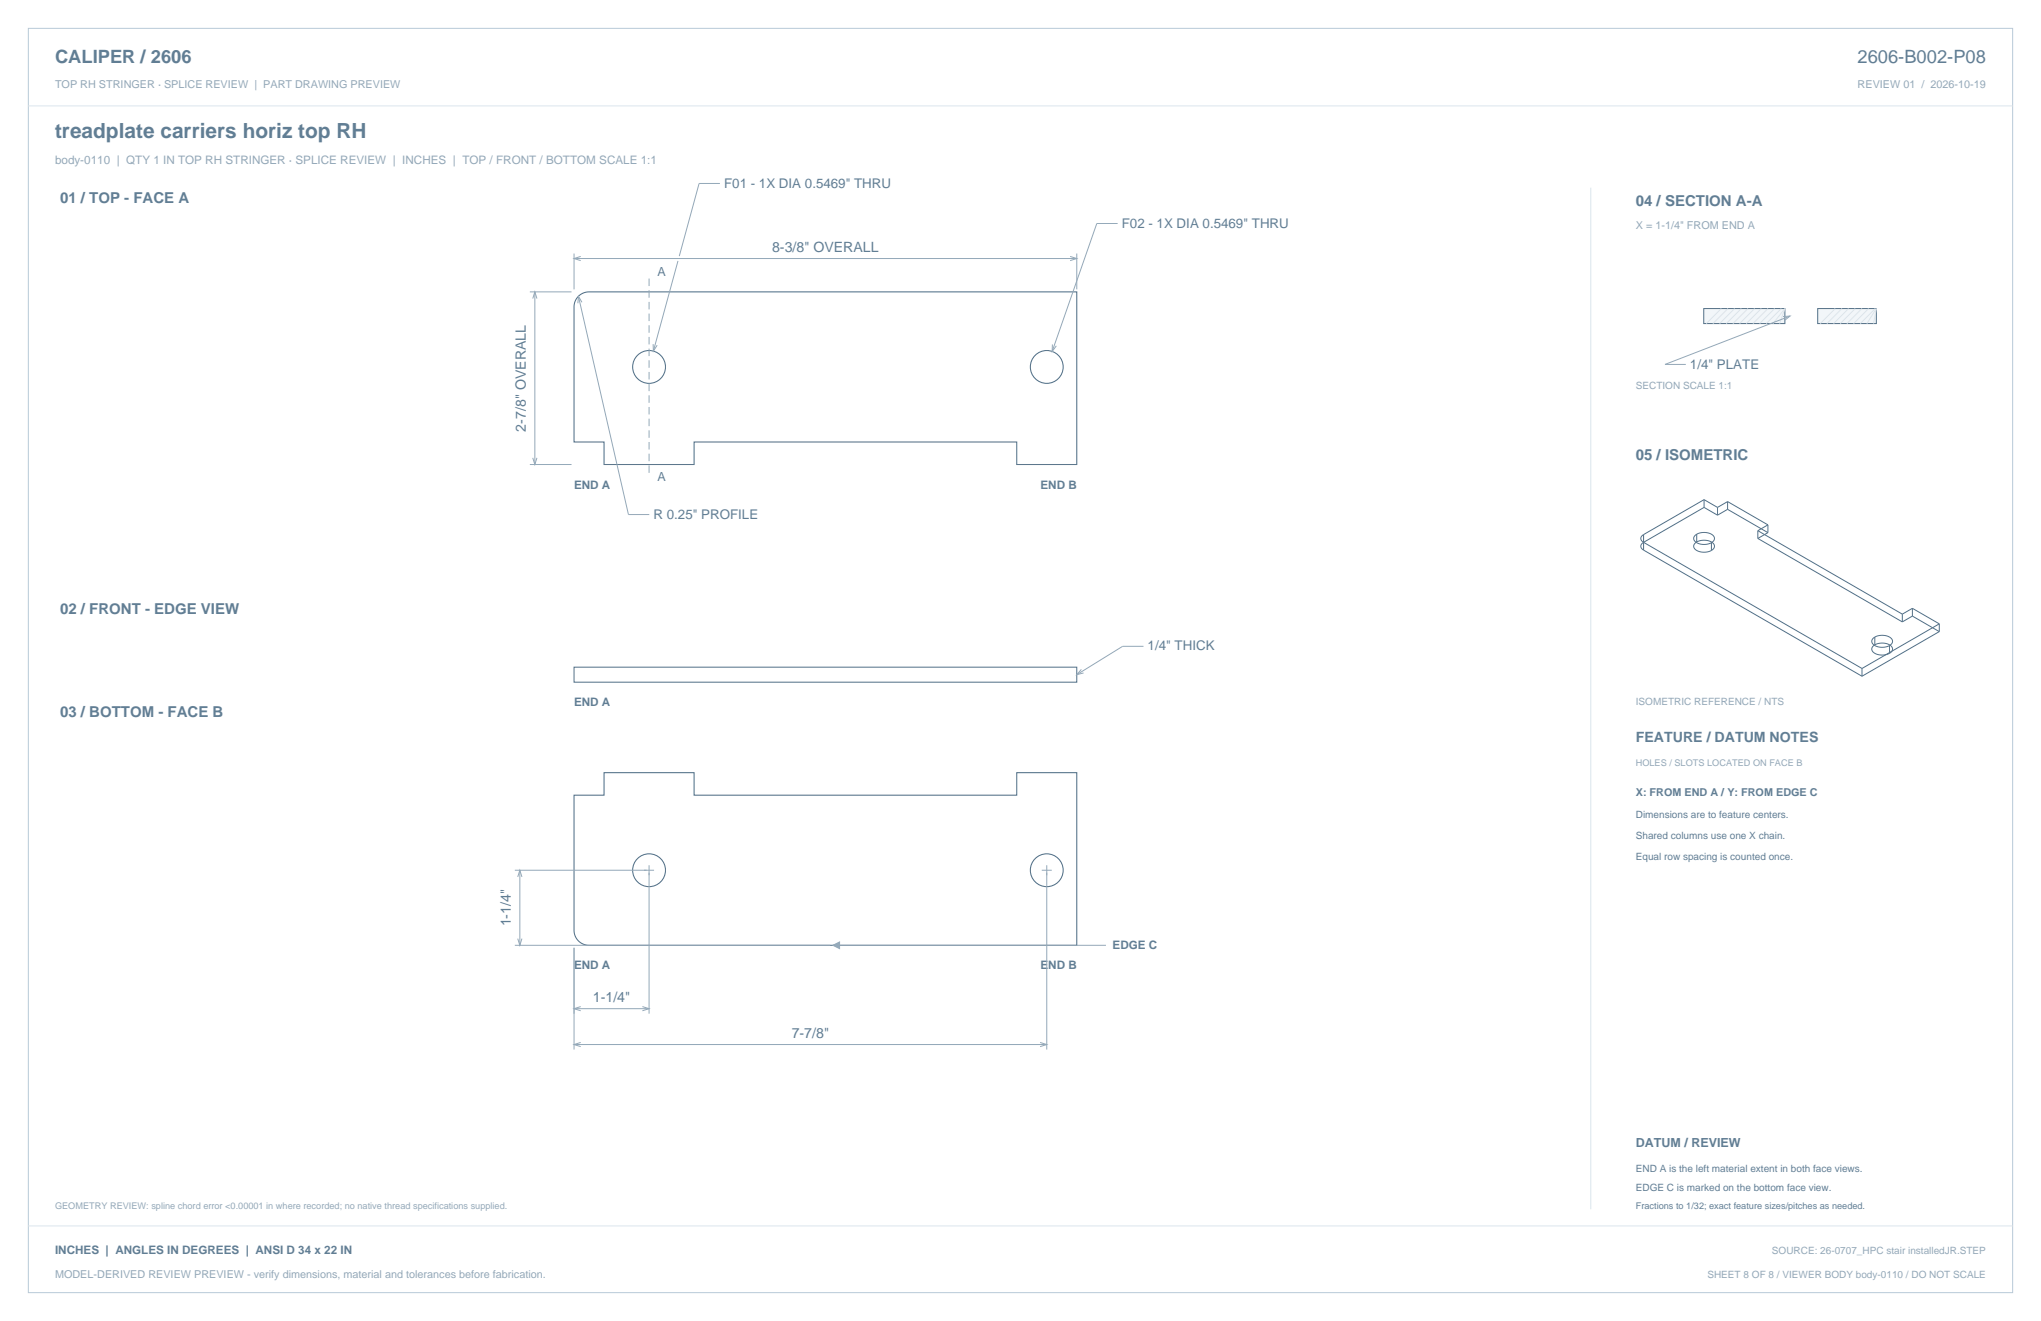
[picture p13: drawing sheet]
<svg xmlns="http://www.w3.org/2000/svg" width="864mm" height="559mm" viewBox="0 0 864 559" stroke-linecap="round" stroke-linejoin="round" font-family="sans-serif">
<defs><g id="words">
<text font-size="8.8" fill="#617e94" x="23.3" y="58.2">treadplate carriers horiz top RH</text>
<g font-size="7.8" fill="#617e94">
<text x="23.3" y="26.8">CALIPER / 2606</text>
<text x="786" y="26.8">2606-B002-P08</text>
</g>
<g font-size="6.3" fill="#617e94">
<text x="25.4" y="86.1">01 / TOP - FACE A</text>
<text x="692.1" y="87.1">04 / SECTION A-A</text>
<text x="692.1" y="194.4">05 / ISOMETRIC</text>
<text x="25.4" y="259.6">02 / FRONT - EDGE VIEW</text>
<text x="25.4" y="303.4">03 / BOTTOM - FACE B</text>
</g>
<g font-size="6" fill="#617e94">
<text x="326.7" y="106.5">8-3/8&quot; OVERALL</text>
<text x="222.4" y="182.5" transform="rotate(-90 222.4 182.5)">2-7/8&quot; OVERALL</text>
<text x="692.1" y="314">FEATURE / DATUM NOTES</text>
<text x="216.1" y="391.9" transform="rotate(-90 216.1 391.9)">1-1/4&quot;</text>
<text x="250.9" y="423.9">1-1/4&quot;</text>
<text x="335" y="439">7-7/8&quot;</text>
</g>
<g font-size="5.6" fill="#617e94">
<text x="306.4" y="79.4">F01 - 1X DIA 0.5469&quot; THRU</text>
<text x="474.7" y="96.3">F02 - 1X DIA 0.5469&quot; THRU</text>
<text x="715.1" y="155.9">1/4&quot; PLATE</text>
<text x="276.5" y="219.4">R 0.25&quot; PROFILE</text>
<text x="485.6" y="275.2">1/4&quot; THICK</text>
</g>
<g font-size="5.3" fill="#617e94">
<text x="278.2" y="116.8">A</text>
<text x="278.2" y="203.6">A</text>
<text x="692.1" y="485.1">DATUM / REVIEW</text>
</g>
<text font-size="4.9" fill="#93a8b9" x="23.3" y="69.5">body-0110 | QTY 1 IN TOP RH STRINGER · SPLICE REVIEW | INCHES | TOP / FRONT / BOTTOM SCALE 1:1</text>
<g font-size="4.9" fill="#617e94">
<text x="242.9" y="206.7">END A</text>
<text x="440.2" y="206.7">END B</text>
<text x="242.9" y="298.4">END A</text>
<text x="470.8" y="401.6">EDGE C</text>
<text x="242.9" y="409.8">END A</text>
<text x="440.2" y="409.8">END B</text>
<text x="23.3" y="530.6">INCHES | ANGLES IN DEGREES | ANSI D 34 x 22 IN</text>
</g>
<g font-size="4.6" fill="#93a8b9">
<text x="23.3" y="37">TOP RH STRINGER · SPLICE REVIEW | PART DRAWING PREVIEW</text>
<text x="786" y="37">REVIEW 01 / 2026-10-19</text>
<text x="692.1" y="97">X = 1-1/4&quot; FROM END A</text>
<text x="23.3" y="540.5">MODEL-DERIVED REVIEW PREVIEW - verify dimensions, material and tolerances before fabrication.</text>
</g>
<text font-size="4.6" fill="#617e94" x="692.1" y="336.9">X: FROM END A / Y: FROM EDGE C</text>
<g font-size="4.2" fill="#93a8b9">
<text x="692.1" y="164.7">SECTION SCALE 1:1</text>
<text x="692.1" y="298.1">ISOMETRIC REFERENCE / NTS</text>
<text x="749.7" y="530.6">SOURCE: 26-0707_HPC stair installedJR.STEP</text>
<text x="722.4" y="540.5">SHEET 8 OF 8 / VIEWER BODY body-0110 / DO NOT SCALE</text>
</g>
<g font-size="4.2" fill="#617e94">
<text x="692.1" y="346.1">Dimensions are to feature centers.</text>
<text x="692.1" y="354.9">Shared columns use one X chain.</text>
<text x="692.1" y="363.7">Equal row spacing is counted once.</text>
<text x="692.1" y="495.7">END A is the left material extent in both face views.</text>
<text x="692.1" y="503.8">EDGE C is marked on the bottom face view.</text>
</g>
<g font-size="3.9" fill="#93a8b9">
<text x="692.1" y="323.8">HOLES / SLOTS LOCATED ON FACE B</text>
<text x="23.3" y="511.5">GEOMETRY REVIEW: spline chord error &lt;0.00001 in where recorded; no native thread specifications supplied.</text>
</g>
<text font-size="3.9" fill="#617e94" x="692.1" y="511.5">Fractions to 1/32; exact feature sizes/pitches as needed.</text>
</g></defs>
<path d="M12 12h839.6v534.8h-839.6z" fill="none" stroke="#b8cad8" stroke-width=".42"/>
<path d="M12 44.8h839.6M673.1 79.4v432.1" fill="none" stroke="#dbe5ed" stroke-width=".42"/>
<g fill="none" stroke="#536f85" stroke-width=".44">
<path d="M244.7 125.3l2.1-1.3 2.4-.5h206.4v73h-25.4v-9.5h-136.5v9.5h-38.1v-9.5h-12.7v-57.3l.5-2.5zM242.9 336.4h12.7v-9.6h38.1v9.6h136.5v-9.6h25.4v73.1h-206.4l-1.8-.3-1.7-.8-1.4-1.2-1-1.8-.4-1.8z"/>
<circle cx="274.6" cy="155.2" r="6.9"/>
<circle cx="442.9" cy="155.2" r="6.9"/>
<circle cx="274.6" cy="368.1" r="6.9"/>
<circle cx="442.9" cy="368.1" r="6.9"/>
</g>
<g fill="none" stroke="#93a8b9" stroke-width=".42">
<path d="M304.6 77.6h-8.8l-8.4 30.7M472.9 94.5h-8.8l-18.9 54.2M242.9 107.2v15.2M242.9 109.4h212.7M245.7 108.5l-2.8 .9 2.8 .8M286.9 110.4l-10.4 38.1M452.8 108.5l2.8 .9-2.8 .8M455.6 107.2v15.2M224.2 123.5h17.6M225.4 126.3l.9-2.8 .9 2.8M226.3 123.5v73M244.7 125.3l21.2 92.4h8.8"/>
<path d="M246.2 127.9l-1.5-2.6-.2 3M276.4 145.6l.1 2.9 1.6-2.5M445.3 145.7l-.1 3 1.8-2.4M224.2 196.5h17.6M225.4 193.7l.9 2.8 .9-2.8M483.8 273.4h-8.8l-19.4 12M457.5 283.2l-1.9 2.2 2.9-.7M217.8 368.1h59M219.1 370.9l.9-2.8 .8 2.8M220 368.1v31.8M274.6 366v62.8M440.8 368.1h4.2"/>
<path d="M442.9 366v78M217.8 399.9h133.6M219.1 397.1l.9 2.8 .8-2.8M352.4 399.9h115.6M242.9 400.9v43.1M242.9 426.7h31.7M245.7 425.8l-2.8 .9 2.8 .9M271.8 425.8l2.8 .9-2.8 .9M242.9 441.9h200M245.7 441l-2.8 .9 2.8 .8M440.1 441l2.8 .9-2.8 .8"/>
</g>
<path d="M274.6 117.8v84" fill="none" stroke="#93a8b9" stroke-width=".42" stroke-dasharray="3.2 1.8" stroke-linecap="butt"/>
<path d="M242.9 282.2h212.7v6.4h-212.7z" fill="none" stroke="#536f85" stroke-width=".42"/>
<path d="M352.4 399.9l2.8-1.4v2.8z" fill="#93a8b9" stroke="#93a8b9" stroke-width=".42"/>
<path d="M720.9 130.5h34.3v6.4h-34.3z" fill-rule="evenodd" fill="#f2f6f9" stroke="#536f85" stroke-width=".42"/>
<path d="M728.3 130.5l-6.3 6.4M731.1 130.5l-6.3 6.4M734 130.5l-6.4 6.4M736.8 130.5l-6.4 6.4M739.6 130.5l-6.4 6.4M742.4 130.5l-6.3 6.4M745.2 130.5l-6.3 6.4M748.1 130.5l-6.4 6.4M750.2 136.9l5-6.4-2.2 6.4M750.9 130.5l-6.4 6.4M753.7 130.5l-6.3 6.4" fill="none" stroke="#dbe5ed" stroke-width=".42"/>
<path d="M769.1 130.5h24.8v6.4h-24.8z" fill-rule="evenodd" fill="#f2f6f9" stroke="#536f85" stroke-width=".42"/>
<path d="M776.5 130.5l-6.3 6.4M779.4 130.5l-6.4 6.4M782.2 130.5l-6.4 6.4M785 130.5l-6.4 6.4M787.8 130.5l-6.3 6.4M789.9 136.9l4-6.4-1.1 6.4M790.6 130.5l-6.3 6.4M793.5 130.5l-6.4 6.4M12 518.6h839.6" fill="none" stroke="#dbe5ed" stroke-width=".42"/>
<path d="M754.5 133.9l2.9-.2-2.3 1.8M757.4 133.7l-52.9 20.5h8.8" fill="none" stroke="#93a8b9" stroke-width=".42"/>
<g fill="none" stroke="#536f85" stroke-width=".42">
<path d="M721 214.6l-25.6 14.8M721 214.6l5.7 3.3M721 211.4v3.2M721 211.4l-25.6 14.7M721 211.4l5.7 3.2M726.7 214.6v3.3M731 212.2v3.3M731 215.5l17.1 9.8M731 212.2l17.1 9.8M731 212.2l-4.3 2.4M731 215.5l-4.3 2.4M695.4 226.1l-.8 .8-.3 .9 .3 .9 .8 .7"/>
<path d="M695.4 229.4l-.8 .8-.3 .9 .3 .8 .8 .8M695.4 232.7l92.5 53.4M695.4 229.4l92.5 53.4M695.4 226.1v6.6M717.9 229.3l-.4 .2a2.05 2.05 0 0 0-.7 2.4 2.05 2.05 0 0 0 2 1.3l2.9 .4 2.4-.7M717.9 226l1.7-.6 1.7-.2 1.8 .3 1.5 .8a1.84 1.84 0 0 1 .8 1.8 1.84 1.84 0 0 1-1.3 1.5M717.9 229.3l1.5-.6 1.9-.2 1.8 .3 1.5 .7a1.84 1.84 0 0 1 .8 1.8 1.84 1.84 0 0 1-1.3 1.6M717.9 226l-.4 .3a2.05 2.05 0 0 0-.7 2.3 2.05 2.05 0 0 0 2 1.4l2.9 .3 2.4-.7M717.9 226v3.3M724.1 229.6v3.3M743.8 224.5v3.3M743.8 227.8l61.1 35.3"/>
<path d="M743.8 224.5l61.1 35.3M748.1 222l-4.3 2.5M748.1 222v3.3M748.1 225.3l-4.3 2.5M804.9 259.8v3.3M809.2 257.3l-4.3 2.5M809.2 257.3l11.4 6.6M809.2 257.3v3.3M793.3 272.8l-.4 .3a2.05 2.05 0 0 0-.7 2.3 2.05 2.05 0 0 0 1.9 1.3l2.7 .4 2.7-.7M793.3 269.5l1.6-.6 1.9-.1 1.9 .3 1.2 .7a1.84 1.84 0 0 1 .9 1.8 1.84 1.84 0 0 1-1.3 1.5M793.3 272.8l1.6-.6 1.7-.2 1.9 .3 1.4 .8a1.84 1.84 0 0 1 .9 1.7 1.84 1.84 0 0 1-1.3 1.6M793.3 269.5l-.4 .3a2.05 2.05 0 0 0-.7 2.3 2.05 2.05 0 0 0 1.9 1.4l2.7 .3 2.7-.7"/>
<path d="M793.3 269.5v3.3M799.5 273.1v3.3M809.2 260.6l11.4 6.6M809.2 260.6l-4.3 2.5M820.6 263.9v3.3M820.6 263.9l-32.7 18.9M820.6 267.2l-32.7 18.9M787.9 282.8v3.3"/>
</g>
<use href="#words"/>
</svg>
